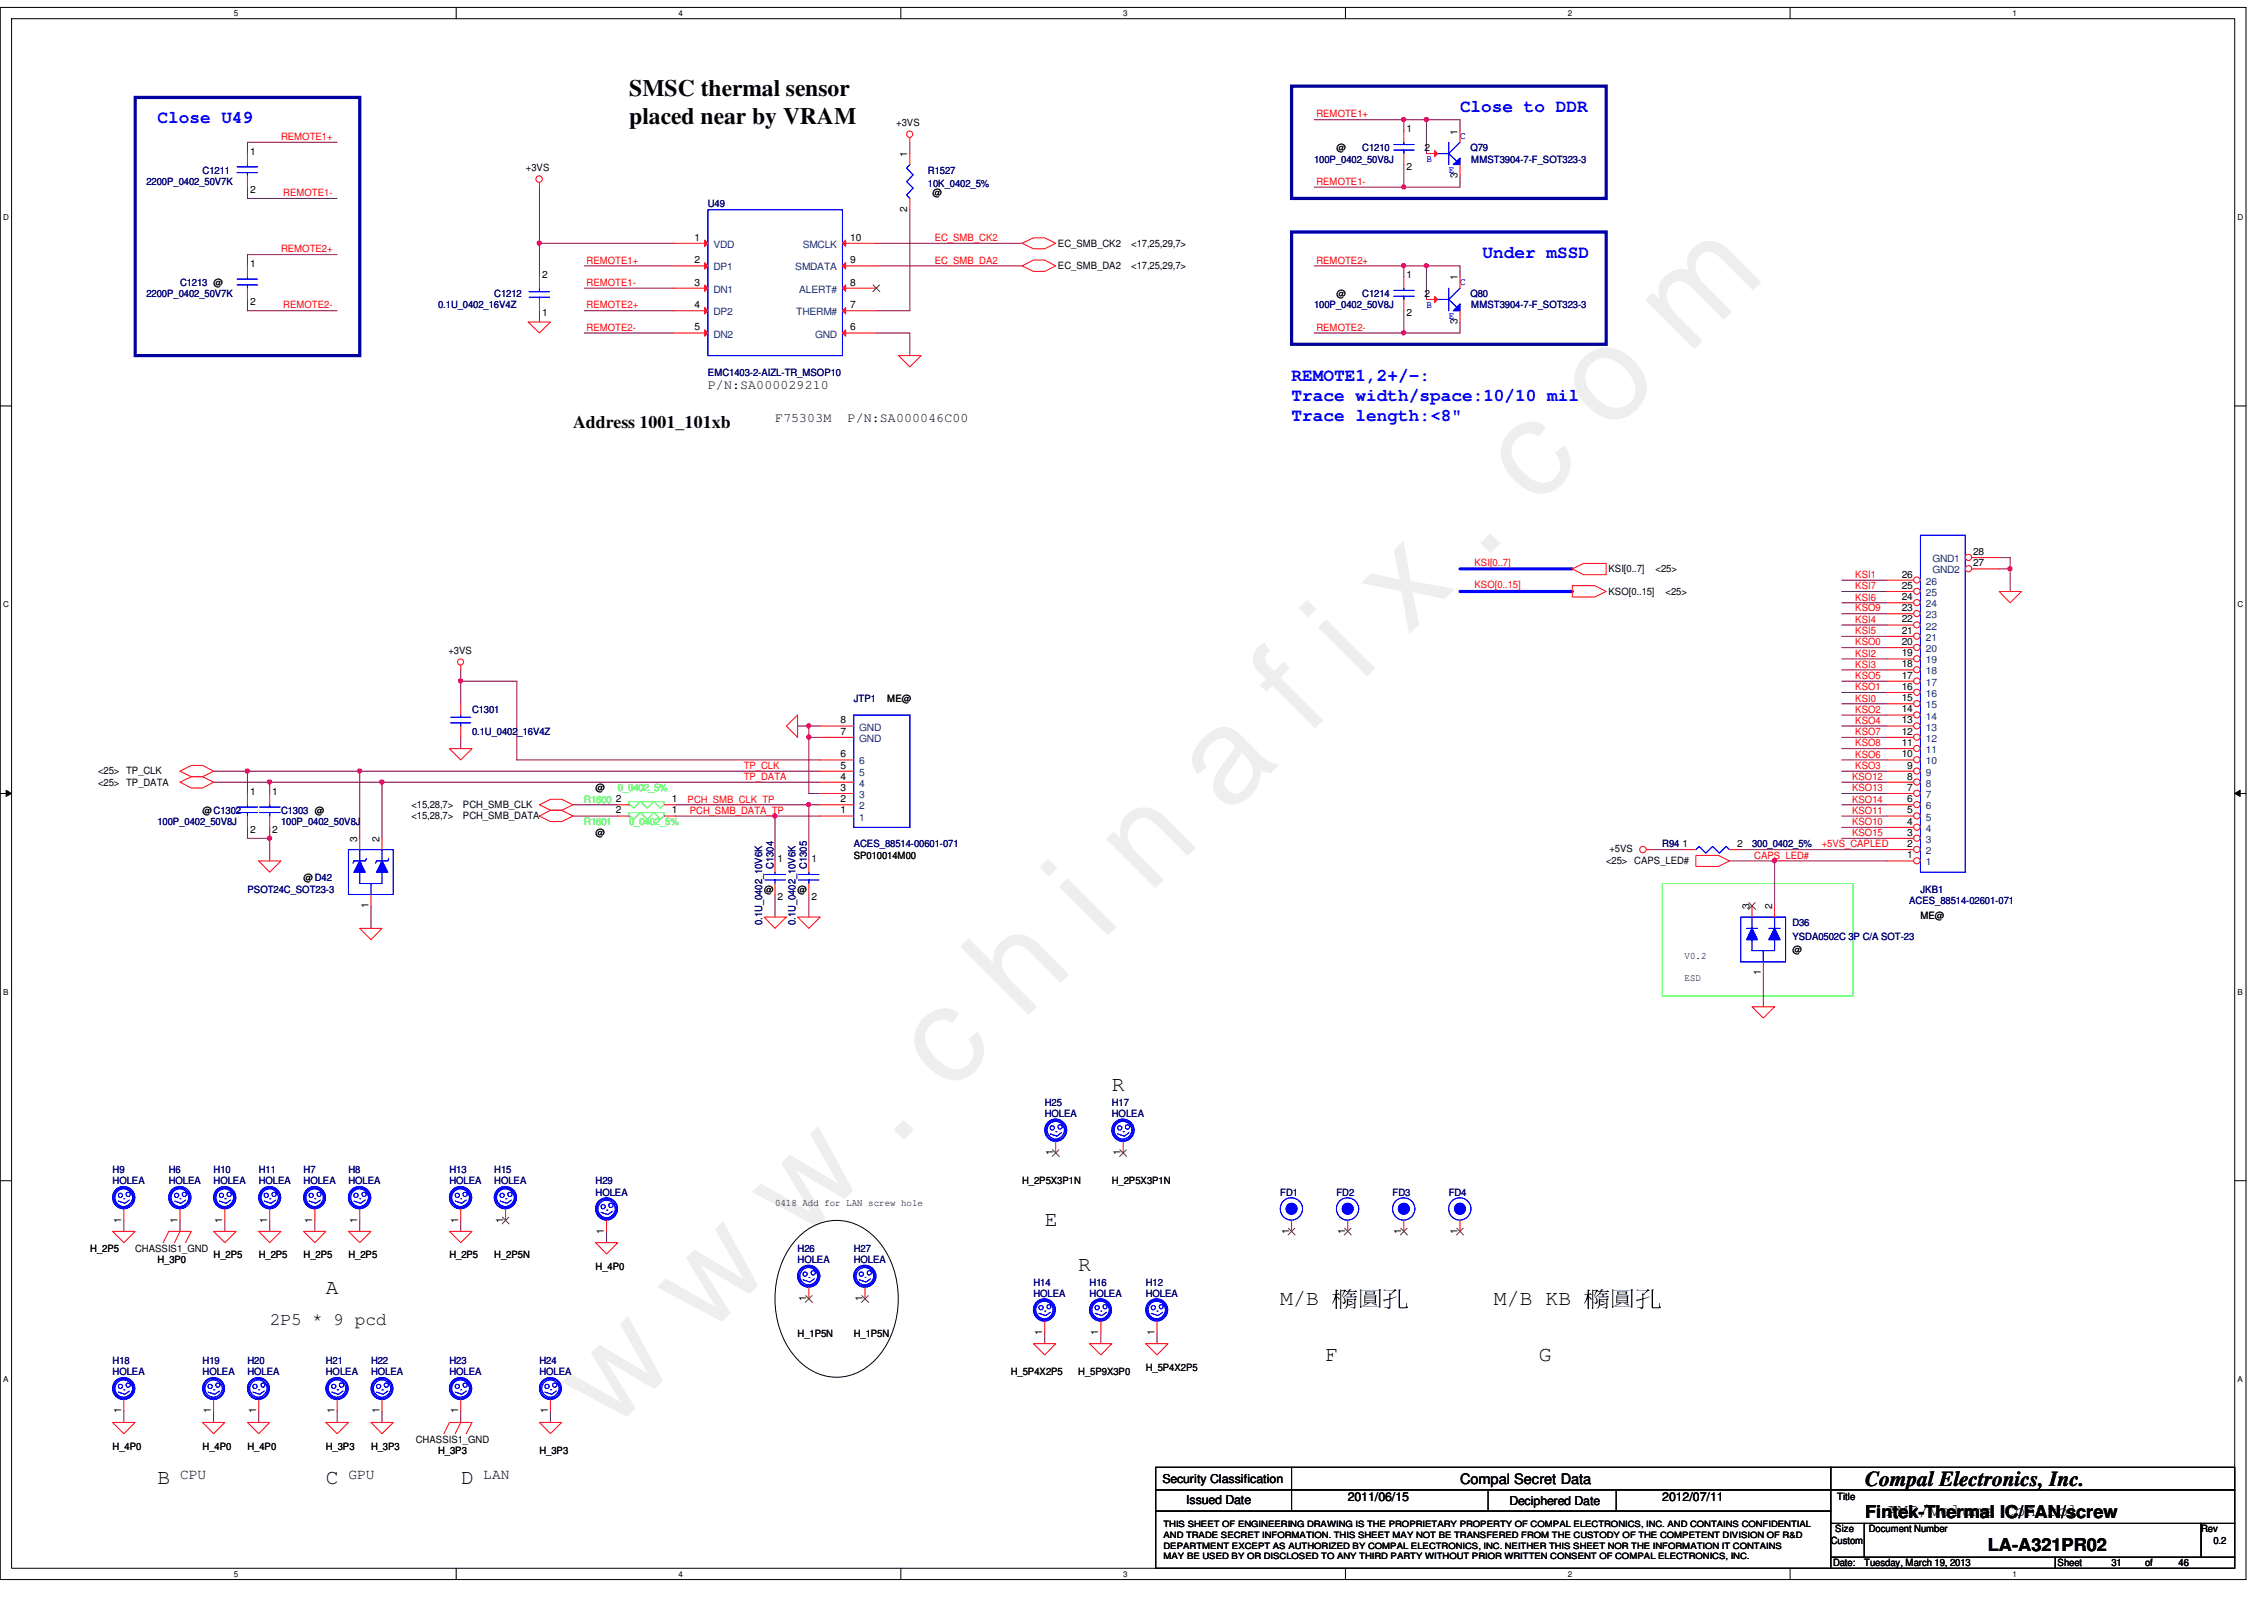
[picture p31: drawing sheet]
<svg xmlns="http://www.w3.org/2000/svg" width="297mm" height="210mm" viewBox="0 0 297 210" stroke-linecap="round" stroke-linejoin="round" font-family="sans-serif">
<defs><g id="words">
<text font-size="17.6" fill="#f0f" x="80.1" y="188" transform="rotate(-45 80.1 188)">w w w . c h i n a f i x . c o m</text>
<g font-size="3.1">
<text x="82.5" y="12.7">SMSC thermal sensor</text>
<text x="82.5" y="16.3">placed near by VRAM</text>
</g>
<g font-size="2.8">
<text x="145.9" y="143.2">R</text>
<text x="137.1" y="160.9">E</text>
<text x="141.5" y="166.8">R</text>
<text x="42.8" y="169.7">A</text>
<text x="168" y="171.2">M/B 橢橢橢</text>
<text x="196" y="171.2">M/B KB 橢橢橢</text>
<text x="173.9" y="178.5">F</text>
<text x="201.9" y="178.5">G</text>
<text x="20.7" y="194.7">B</text>
<text x="42.8" y="194.7">C</text>
<text x="60.4" y="194.7">D</text>
<text x="244.7" y="195">Compal Electronics, Inc.</text>
</g>
<g font-size="2.3" fill="#00f">
<text x="20.7" y="16.1">Close U49</text>
<text x="191.6" y="14.7">Close to DDR</text>
<text x="194.5" y="33.8">Under mSSD</text>
<text x="169.5" y="50">REMOTE1,2+/-:</text>
<text x="169.5" y="52.7">Trace width/space:10/10 mil</text>
<text x="169.5" y="55.3">Trace length:&lt;8&quot;</text>
</g>
<g font-size="2.3">
<text x="75.2" y="56.1">Address 1001_101xb</text>
<text x="35.4" y="173.8">2P5 * 9 pcd</text>
<text x="244.7" y="199.1">Fintek-Thermal IC/FAN/screw</text>
<text x="247.6" y="198.8">AMP/Volume Control</text>
<text x="260.8" y="203.5">LA-A321PR02</text>
</g>
<g font-size="1.9">
<text x="23.6" y="194">CPU</text>
<text x="45.7" y="194">GPU</text>
<text x="63.4" y="194">LAN</text>
<text x="191.6" y="194.6">Compal Secret Data</text>
</g>
<g font-size="1.7">
<text x="92.9" y="51">P/N:SA000029210</text>
<text x="101.7" y="55.4">F75303M</text>
<text x="111.2" y="55.4">P/N:SA000046C00</text>
</g>
<g font-size="1.6">
<text x="152.5" y="194.5">Security Classification</text>
<text x="155.6" y="197.3">Issued Date</text>
<text x="176.8" y="196.9">2011/06/15</text>
<text x="198" y="197.5">Deciphered Date</text>
<text x="218.1" y="196.9">2012/07/11</text>
</g>
<g font-size="1.3">
<text x="117.6" y="16.6">+3VS</text>
<text x="184.5" y="17.4">1</text>
<text x="191.2" y="17.7" transform="rotate(-90 191.2 17.7)">1</text>
<text x="32.8" y="20.3">1</text>
<text x="69" y="22.5">+3VS</text>
<text x="119" y="20.6" transform="rotate(-90 119 20.6)">1</text>
<text x="175.3" y="19.9">@</text>
<text x="184.5" y="22.4">2</text>
<text x="186.9" y="19.8">2</text>
<text x="191.2" y="23.4" transform="rotate(-90 191.2 23.4)">3</text>
<text x="32.8" y="25.3">2</text>
<text x="119" y="27.8" transform="rotate(-90 119 27.8)">2</text>
<text x="122.3" y="25.7">@</text>
<text x="32.8" y="35">1</text>
<text x="91.1" y="34.5">2</text>
<text x="91.1" y="31.6">1</text>
<text x="111.5" y="31.6">10</text>
<text x="111.5" y="34.5">9</text>
<text x="138.8" y="32.4">EC_SMB_CK2</text>
<text x="138.8" y="35.3">EC_SMB_DA2</text>
<text x="148.4" y="32.4">&lt;17,25,29,7&gt;</text>
<text x="148.4" y="35.3">&lt;17,25,29,7&gt;</text>
<text x="32.8" y="40">2</text>
<text x="71.1" y="41.5">1</text>
<text x="71.1" y="36.5">2</text>
<text x="91.1" y="37.5">3</text>
<text x="91.1" y="40.4">4</text>
<text x="111.5" y="40.4">7</text>
<text x="111.5" y="37.5">8</text>
<text x="175.3" y="39">@</text>
<text x="184.5" y="36.5">1</text>
<text x="184.5" y="41.5">2</text>
<text x="186.9" y="38.9">2</text>
<text x="191.2" y="36.8" transform="rotate(-90 191.2 36.8)">1</text>
<text x="91.1" y="43.3">5</text>
<text x="111.5" y="43.3">6</text>
<text x="191.2" y="42.5" transform="rotate(-90 191.2 42.5)">3</text>
<text x="211" y="75.1">KSI[0..7]</text>
<text x="217.2" y="75.1">&lt;25&gt;</text>
<text x="249.5" y="77.3">25</text>
<text x="249.5" y="75.8">26</text>
<text x="258.9" y="72.8">28</text>
<text x="258.9" y="74.3">27</text>
<text x="211" y="78">KSO[0..15]</text>
<text x="218.5" y="78">&lt;25&gt;</text>
<text x="249.5" y="83.1">21</text>
<text x="249.5" y="81.7">22</text>
<text x="249.5" y="80.2">23</text>
<text x="249.5" y="78.7">24</text>
<text x="58.8" y="85.9">+3VS</text>
<text x="249.5" y="89">17</text>
<text x="249.5" y="87.5">18</text>
<text x="249.5" y="86.1">19</text>
<text x="249.5" y="84.6">20</text>
<text x="110.3" y="94.9">8</text>
<text x="116.4" y="92">ME@</text>
<text x="249.5" y="94.9">13</text>
<text x="249.5" y="93.5">14</text>
<text x="249.5" y="92">15</text>
<text x="249.5" y="90.5">16</text>
<text x="12.9" y="101.6">&lt;25&gt; TP_CLK</text>
<text x="110.3" y="100.8">5</text>
<text x="110.3" y="99.4">6</text>
<text x="110.3" y="96.4">7</text>
<text x="249.5" y="99.4">10</text>
<text x="249.5" y="97.9">11</text>
<text x="249.5" y="96.4">12</text>
<text x="250.2" y="100.8">9</text>
<text x="12.9" y="103.1">&lt;25&gt; TP_DATA</text>
<text x="26.6" y="106.8">@C1302</text>
<text x="32.8" y="104.3">1</text>
<text x="35.7" y="104.3">1</text>
<text x="54" y="106">&lt;15,28,7&gt;</text>
<text x="54" y="107.5">&lt;15,28,7&gt;</text>
<text x="60.7" y="106">PCH_SMB_CLK</text>
<text x="60.7" y="107.5">PCH_SMB_DATA</text>
<text x="78.1" y="103.8">@</text>
<text x="80.8" y="105.2">2</text>
<text x="80.8" y="106.7">2</text>
<text x="88.1" y="105.2">1</text>
<text x="88.1" y="106.7">1</text>
<text x="110.3" y="106.7">1</text>
<text x="110.3" y="105.2">2</text>
<text x="110.3" y="103.8">3</text>
<text x="110.3" y="102.3">4</text>
<text x="250.2" y="106.7">5</text>
<text x="250.2" y="105.2">6</text>
<text x="250.2" y="103.8">7</text>
<text x="250.2" y="102.3">8</text>
<text x="32.8" y="109.3">2</text>
<text x="35.7" y="109.3">2</text>
<text x="46.9" y="110.4" transform="rotate(-90 46.9 110.4)">3</text>
<text x="49.8" y="110.4" transform="rotate(-90 49.8 110.4)">2</text>
<text x="78.1" y="109.7">@</text>
<text x="102" y="113.1">1</text>
<text x="106.5" y="113.1">1</text>
<text x="112" y="112.6">SP010014M00</text>
<text x="210.7" y="113.4">&lt;25&gt; CAPS_LED#</text>
<text x="211.2" y="111.8">+5VS</text>
<text x="220.8" y="111.1">1</text>
<text x="227.9" y="111.1">2</text>
<text x="250.2" y="112.6">1</text>
<text x="250.2" y="111.1">2</text>
<text x="250.2" y="109.6">3</text>
<text x="250.2" y="108.2">4</text>
<text x="39.8" y="115.6">@D42</text>
<text x="48.3" y="119.1" transform="rotate(-90 48.3 119.1)">1</text>
<text x="100.2" y="117.1">@</text>
<text x="102" y="118.1">2</text>
<text x="104.6" y="117.1">@</text>
<text x="106.5" y="118.1">2</text>
<text x="229.5" y="119.3" transform="rotate(-90 229.5 119.3)">3</text>
<text x="232.5" y="119.3" transform="rotate(-90 232.5 119.3)">2</text>
<text x="221" y="125.8">V0.2</text>
<text x="235.2" y="125.1">@</text>
<text x="252" y="120.6">ME@</text>
<text x="221" y="128.7">ESD</text>
<text x="231" y="128" transform="rotate(-90 231 128)">1</text>
<text x="134.1" y="155.4">H_2P5X3P1N</text>
<text x="138.2" y="151.6" transform="rotate(-90 138.2 151.6)">1</text>
<text x="145.9" y="155.4">H_2P5X3P1N</text>
<text x="147" y="151.6" transform="rotate(-90 147 151.6)">1</text>
<text x="15.9" y="160.4" transform="rotate(-90 15.9 160.4)">1</text>
<text x="23.3" y="160.4" transform="rotate(-90 23.3 160.4)">1</text>
<text x="29.2" y="160.4" transform="rotate(-90 29.2 160.4)">1</text>
<text x="35" y="160.4" transform="rotate(-90 35 160.4)">1</text>
<text x="41" y="160.4" transform="rotate(-90 41 160.4)">1</text>
<text x="46.9" y="160.4" transform="rotate(-90 46.9 160.4)">1</text>
<text x="60.1" y="160.4" transform="rotate(-90 60.1 160.4)">1</text>
<text x="66" y="160.4" transform="rotate(-90 66 160.4)">1</text>
<text x="79.2" y="161.9" transform="rotate(-90 79.2 161.9)">1</text>
<text x="101.7" y="158.2">0418 Add for LAN screw hole</text>
<text x="169.1" y="161.9" transform="rotate(-90 169.1 161.9)">1</text>
<text x="176.5" y="161.9" transform="rotate(-90 176.5 161.9)">1</text>
<text x="183.9" y="161.9" transform="rotate(-90 183.9 161.9)">1</text>
<text x="191.2" y="161.9" transform="rotate(-90 191.2 161.9)">1</text>
<text x="11.8" y="164.2">H_2P5</text>
<text x="17.7" y="164.2">CHASSIS1_GND</text>
<text x="20.7" y="165.7">H_3P0</text>
<text x="28" y="165.1">H_2P5</text>
<text x="33.9" y="165.1">H_2P5</text>
<text x="39.8" y="165.1">H_2P5</text>
<text x="45.7" y="165.1">H_2P5</text>
<text x="59" y="165.1">H_2P5</text>
<text x="64.9" y="165.1">H_2P5N</text>
<text x="78.1" y="166.6">H_4P0</text>
<text x="105.8" y="170.7" transform="rotate(-90 105.8 170.7)">1</text>
<text x="113.2" y="170.7" transform="rotate(-90 113.2 170.7)">1</text>
<text x="104.6" y="175.4">H_1P5N</text>
<text x="112" y="175.4">H_1P5N</text>
<text x="136.7" y="175.1" transform="rotate(-90 136.7 175.1)">1</text>
<text x="144.1" y="175.1" transform="rotate(-90 144.1 175.1)">1</text>
<text x="150.3" y="179.8">H_5P4X2P5</text>
<text x="151.5" y="175.1" transform="rotate(-90 151.5 175.1)">1</text>
<text x="15.9" y="185.4" transform="rotate(-90 15.9 185.4)">1</text>
<text x="27.7" y="185.4" transform="rotate(-90 27.7 185.4)">1</text>
<text x="33.6" y="185.4" transform="rotate(-90 33.6 185.4)">1</text>
<text x="43.9" y="185.4" transform="rotate(-90 43.9 185.4)">1</text>
<text x="49.8" y="185.4" transform="rotate(-90 49.8 185.4)">1</text>
<text x="60.1" y="185.4" transform="rotate(-90 60.1 185.4)">1</text>
<text x="71.9" y="185.4" transform="rotate(-90 71.9 185.4)">1</text>
<text x="132.6" y="180.4">H_5P4X2P5</text>
<text x="141.5" y="180.4">H_5P9X3P0</text>
<text x="14.8" y="190.2">H_4P0</text>
<text x="26.6" y="190.2">H_4P0</text>
<text x="32.5" y="190.2">H_4P0</text>
<text x="42.8" y="190.2">H_3P3</text>
<text x="48.7" y="190.2">H_3P3</text>
<text x="54.6" y="189.3">CHASSIS1_GND</text>
<text x="57.5" y="190.8">H_3P3</text>
<text x="70.8" y="190.8">H_3P3</text>
<text x="241" y="196.8">Title</text>
<text x="240.2" y="202.5">Custom</text>
<text x="240.8" y="201">Size</text>
<text x="245.2" y="201">Document Number</text>
<text x="288.8" y="201">Rev</text>
<text x="290.4" y="202.5">0.2</text>
<text x="240.5" y="205.5">Date:</text>
<text x="244.6" y="205.5">Tuesday, March 19, 2013</text>
<text x="270" y="205.5">Sheet</text>
<text x="277" y="205.5">31</text>
<text x="281.4" y="205.5">of</text>
<text x="285.8" y="205.5">46</text>
</g>
<g font-size="1.3" fill="#f00">
<text x="172.7" y="15.4">REMOTE1+</text>
<text x="36.9" y="18.4">REMOTE1+</text>
<text x="37.2" y="25.7">REMOTE1-</text>
<text x="172.7" y="24.3">REMOTE1-</text>
<text x="36.9" y="33.1">REMOTE2+</text>
<text x="77" y="34.6">REMOTE1+</text>
<text x="122.6" y="34.6">EC_SMB_DA2</text>
<text x="122.6" y="31.6">EC_SMB_CK2</text>
<text x="172.7" y="34.6">REMOTE2+</text>
<text x="37.2" y="40.5">REMOTE2-</text>
<text x="77" y="37.5">REMOTE1-</text>
<text x="77" y="40.5">REMOTE2+</text>
<text x="77" y="43.4">REMOTE2-</text>
<text x="172.7" y="43.4">REMOTE2-</text>
<text x="193.5" y="74.2">KSI[0..7]</text>
<text x="193.5" y="77.2">KSO[0..15]</text>
<text x="243.4" y="75.8">KSI1</text>
<text x="243.4" y="77.3">KSI7</text>
<text x="243.4" y="78.8">KSI6</text>
<text x="243.4" y="80.2">KSO9</text>
<text x="243.4" y="81.7">KSI4</text>
<text x="243.4" y="83.2">KSI5</text>
<text x="243.4" y="86.1">KSI2</text>
<text x="243.4" y="87.6">KSI3</text>
<text x="243.4" y="89.1">KSO5</text>
<text x="243.4" y="84.7">KSO0</text>
<text x="243.4" y="90.6">KSO1</text>
<text x="243.4" y="93.5">KSO2</text>
<text x="243.4" y="95">KSO4</text>
<text x="243.4" y="92">KSI0</text>
<text x="97.6" y="100.9">TP_CLK</text>
<text x="243.4" y="99.4">KSO6</text>
<text x="243.4" y="96.4">KSO7</text>
<text x="243.4" y="97.9">KSO8</text>
<text x="243.4" y="100.9">KSO3</text>
<text x="90.2" y="105.3">PCH_SMB_CLK_TP</text>
<text x="90.5" y="106.8">PCH_SMB_DATA_TP</text>
<text x="97.6" y="102.3">TP_DATA</text>
<text x="243" y="102.3">KSO12</text>
<text x="243" y="103.8">KSO13</text>
<text x="243" y="105.3">KSO14</text>
<text x="243" y="106.8">KSO11</text>
<text x="230.2" y="112.6">CAPS_LED#</text>
<text x="239" y="111.2">+5VS_CAPLED</text>
<text x="243" y="109.7">KSO15</text>
<text x="243" y="108.2">KSO10</text>
</g>
<g font-size="1.3" fill="#000080">
<text x="26.6" y="22.8">C1211</text>
<text x="121.7" y="22.8">R1527</text>
<text x="172.4" y="21.3">100P_0402_50V8J</text>
<text x="178.7" y="19.9">C1210</text>
<text x="192.9" y="19.9">Q79</text>
<text x="193" y="21.3">MMST3904-7-F_SOT323-3</text>
<text x="19.2" y="24.3">2200P_0402_50V7K</text>
<text x="92.9" y="27.2">U49</text>
<text x="121.7" y="24.6">10K_0402_5%</text>
<text x="19.2" y="39">2200P_0402_50V7K</text>
<text x="23.6" y="37.5">C1213 @</text>
<text x="57.5" y="40.5">0.1U_0402_16V4Z</text>
<text x="64.9" y="39">C1212</text>
<text x="172.4" y="40.5">100P_0402_50V8J</text>
<text x="178.7" y="39">C1214</text>
<text x="192.9" y="39">Q80</text>
<text x="193" y="40.5">MMST3904-7-F_SOT323-3</text>
<text x="92.9" y="49.3">EMC1403-2-AIZL-TR_MSOP10</text>
<text x="61.9" y="93.5">C1301</text>
<text x="112" y="92">JTP1</text>
<text x="61.9" y="96.4">0.1U_0402_16V4Z</text>
<text x="36.9" y="106.8">C1303 @</text>
<text x="20.7" y="108.2">100P_0402_50V8J</text>
<text x="36.9" y="108.2">100P_0402_50V8J</text>
<text x="101.5" y="114" transform="rotate(-90 101.5 114)">C1304</text>
<text x="105.9" y="114" transform="rotate(-90 105.9 114)">C1305</text>
<text x="112" y="111.2">ACES_88514-00601-071</text>
<text x="218.1" y="111.2">R94</text>
<text x="229.9" y="111.2">300_0402_5%</text>
<text x="32.5" y="117.1">PSOT24C_SOT23-3</text>
<text x="250.5" y="118.5">ACES_88514-02601-071</text>
<text x="252" y="117.1">JKB1</text>
<text x="100" y="121.3" transform="rotate(-90 100 121.3)">0.1U_0402_10V6K</text>
<text x="104.4" y="121.3" transform="rotate(-90 104.4 121.3)">0.1U_0402_10V6K</text>
<text x="235.2" y="121.5">D36</text>
<text x="235.2" y="123.3">YSDA0502C 3P C/A SOT-23</text>
<text x="137.1" y="145.1">H25</text>
<text x="137.1" y="146.6">HOLEA</text>
<text x="145.9" y="145.1">H17</text>
<text x="145.9" y="146.6">HOLEA</text>
<text x="14.8" y="153.9">H9</text>
<text x="14.8" y="155.4">HOLEA</text>
<text x="22.1" y="153.9">H6</text>
<text x="22.1" y="155.4">HOLEA</text>
<text x="28" y="153.9">H10</text>
<text x="28" y="155.4">HOLEA</text>
<text x="33.9" y="153.9">H11</text>
<text x="33.9" y="155.4">HOLEA</text>
<text x="39.8" y="153.9">H7</text>
<text x="39.8" y="155.4">HOLEA</text>
<text x="45.7" y="153.9">H8</text>
<text x="45.7" y="155.4">HOLEA</text>
<text x="59" y="153.9">H13</text>
<text x="59" y="155.4">HOLEA</text>
<text x="64.9" y="153.9">H15</text>
<text x="64.9" y="155.4">HOLEA</text>
<text x="78.1" y="155.4">H29</text>
<text x="78.1" y="156.8">HOLEA</text>
<text x="168" y="156.8">FD1</text>
<text x="175.3" y="156.8">FD2</text>
<text x="182.7" y="156.8">FD3</text>
<text x="190.1" y="156.8">FD4</text>
<text x="104.6" y="164.2">H26</text>
<text x="104.6" y="165.7">HOLEA</text>
<text x="112" y="164.2">H27</text>
<text x="112" y="165.7">HOLEA</text>
<text x="135.6" y="168.7">H14</text>
<text x="135.6" y="170.1">HOLEA</text>
<text x="143" y="168.7">H16</text>
<text x="143" y="170.1">HOLEA</text>
<text x="150.3" y="168.7">H12</text>
<text x="150.3" y="170.1">HOLEA</text>
<text x="14.8" y="178.9">H18</text>
<text x="26.6" y="178.9">H19</text>
<text x="32.5" y="178.9">H20</text>
<text x="42.8" y="178.9">H21</text>
<text x="48.7" y="178.9">H22</text>
<text x="59" y="178.9">H23</text>
<text x="70.8" y="178.9">H24</text>
<text x="14.8" y="180.4">HOLEA</text>
<text x="26.6" y="180.4">HOLEA</text>
<text x="32.5" y="180.4">HOLEA</text>
<text x="42.8" y="180.4">HOLEA</text>
<text x="48.7" y="180.4">HOLEA</text>
<text x="59" y="180.4">HOLEA</text>
<text x="70.8" y="180.4">HOLEA</text>
</g>
<g font-size="1.3" fill="#00f">
<text x="187.2" y="21.2">B</text>
<text x="190.1" y="22.6">E</text>
<text x="191.6" y="18.2">C</text>
<text x="187.2" y="40.3">B</text>
<text x="190.1" y="41.8">E</text>
<text x="191.6" y="37.4">C</text>
</g>
<g font-size="1.3" fill="#004080">
<text x="93.6" y="35.5">DP1</text>
<text x="93.6" y="32.5">VDD</text>
<text x="104.3" y="35.5">SMDATA</text>
<text x="105.3" y="32.5">SMCLK</text>
<text x="93.6" y="38.4">DN1</text>
<text x="93.6" y="41.4">DP2</text>
<text x="104.5" y="41.4">THERM#</text>
<text x="104.9" y="38.4">ALERT#</text>
<text x="93.6" y="44.3">DN2</text>
<text x="106.9" y="44.3">GND</text>
<text x="252.7" y="76.7">26</text>
<text x="253.5" y="73.7">GND1</text>
<text x="253.5" y="75.2">GND2</text>
<text x="252.7" y="82.6">22</text>
<text x="252.7" y="81.1">23</text>
<text x="252.7" y="79.7">24</text>
<text x="252.7" y="78.2">25</text>
<text x="252.7" y="90">17</text>
<text x="252.7" y="88.5">18</text>
<text x="252.7" y="87">19</text>
<text x="252.7" y="85.6">20</text>
<text x="252.7" y="84.1">21</text>
<text x="112.7" y="95.8">GND</text>
<text x="252.7" y="95.8">13</text>
<text x="252.7" y="94.4">14</text>
<text x="252.7" y="92.9">15</text>
<text x="252.7" y="91.4">16</text>
<text x="112.7" y="101.8">5</text>
<text x="112.7" y="100.3">6</text>
<text x="112.7" y="97.3">GND</text>
<text x="252.7" y="101.8">9</text>
<text x="252.7" y="100.3">10</text>
<text x="252.7" y="98.8">11</text>
<text x="252.7" y="97.3">12</text>
<text x="112.7" y="107.7">1</text>
<text x="112.7" y="106.2">2</text>
<text x="112.7" y="104.7">3</text>
<text x="112.7" y="103.2">4</text>
<text x="252.7" y="107.7">5</text>
<text x="252.7" y="106.2">6</text>
<text x="252.7" y="104.7">7</text>
<text x="252.7" y="103.2">8</text>
<text x="252.7" y="113.5">1</text>
<text x="252.7" y="112.1">2</text>
<text x="252.7" y="110.6">3</text>
<text x="252.7" y="109.1">4</text>
</g>
<g font-size="1.3" fill="#0f0">
<text x="76.7" y="105.3">R1600</text>
<text x="81.1" y="103.8">0_0402_5%</text>
<text x="76.7" y="108.2">R1601</text>
<text x="82.5" y="108.2">0_0402_5%</text>
</g>
<g font-size="1.1">
<text x="30.7" y="2.1">5</text>
<text x="89" y="2.1">4</text>
<text x="147.4" y="2.1">3</text>
<text x="205.7" y="2.1">2</text>
<text x="264" y="2.1">1</text>
<text x=".4" y="28.8">D</text>
<text x="293.6" y="28.8">D</text>
<text x=".4" y="79.6">C</text>
<text x="293.6" y="79.6">C</text>
<text x=".4" y="130.5">B</text>
<text x="293.6" y="130.5">B</text>
<text x=".4" y="181.3">A</text>
<text x="293.6" y="181.3">A</text>
<text x="152.7" y="203.2">DEPARTMENT EXCEPT AS AUTHORIZED BY COMPAL ELECTRONICS, INC. NEITHER THIS SHEET NOR THE INFORMATION IT CONTAINS</text>
<text x="152.7" y="200.4">THIS SHEET OF ENGINEERING DRAWING IS THE PROPRIETARY PROPERTY OF COMPAL ELECTRONICS, INC. AND CONTAINS CONFIDENTIAL</text>
<text x="152.7" y="201.8">AND TRADE SECRET INFORMATION. THIS SHEET MAY NOT BE TRANSFERED FROM THE CUSTODY OF THE COMPETENT DIVISION OF R&amp;D</text>
<text x="30.7" y="206.9">5</text>
<text x="89" y="206.9">4</text>
<text x="147.4" y="206.9">3</text>
<text x="152.6" y="204.6">MAY BE USED BY OR DISCLOSED TO ANY THIRD PARTY WITHOUT PRIOR WRITTEN CONSENT OF COMPAL ELECTRONICS, INC.</text>
<text x="205.7" y="206.9">2</text>
<text x="264" y="206.9">1</text>
</g>
</g></defs>
<path d="M0 1h294.7v206.2h-294.7zM1.5 2.5h291.7v203.2h-291.7z" fill="none" stroke="#000" stroke-width=".13"/>
<g fill="#fff">
<path d="M30.7 1.1h.6v1.2h-.6z"/>
<path d="M30.7 205.9h.6v1.2h-.6z"/>
</g>
<path d="M59.9 1v1.5M59.9 205.7v1.5" fill="none" stroke="#000" stroke-width=".13"/>
<g fill="#fff">
<path d="M89 1.1h.6v1.2h-.6z"/>
<path d="M89 205.9h.6v1.2h-.6z"/>
</g>
<path d="M118.2 1v1.5M118.2 205.7v1.5" fill="none" stroke="#000" stroke-width=".13"/>
<g fill="#fff">
<path d="M147.4 1.1h.6v1.2h-.6z"/>
<path d="M147.4 205.9h.6v1.2h-.6z"/>
</g>
<path d="M176.5 1v1.5M176.5 205.7v1.5" fill="none" stroke="#000" stroke-width=".13"/>
<g fill="#fff">
<path d="M205.7 1.1h.6v1.2h-.6z"/>
<path d="M205.7 205.9h.6v1.2h-.6z"/>
</g>
<path d="M234.9 1v1.5M234.9 205.7v1.5" fill="none" stroke="#000" stroke-width=".13"/>
<g fill="#fff">
<path d="M264 1.1h.6v1.2h-.6z"/>
<path d="M264 205.9h.6v1.2h-.6z"/>
<path d="M.4 27.9h.8v1.1h-.8z"/>
<path d="M293.6 27.9h.7v1.1h-.7z"/>
<path d="M.4 78.7h.8v1.1h-.8z"/>
<path d="M293.6 78.7h.7v1.1h-.7z"/>
</g>
<path d="M0 53.3h1.5M293.2 53.3h1.5" fill="none" stroke="#000" stroke-width=".13"/>
<g fill="#fff">
<path d="M.4 129.5h.7v1.2h-.7z"/>
<path d="M293.6 129.5h.7v1.2h-.7z"/>
</g>
<path d="M0 104.1h1.5M.8 103.7l.7 .4-.7 .4zM293.2 104.1l.7-.4v.8zM293.2 104.1h1.5" fill="none" stroke="#000" stroke-width=".13"/>
<path d="M.8 103.7l.7 .4-.7 .4zM293.2 104.1l.7-.4v.8z" fill="#000"/>
<g fill="#fff">
<path d="M.4 180.3h.7v1.2h-.7z"/>
<path d="M293.6 180.3h.7v1.2h-.7z"/>
</g>
<path d="M0 154.9h1.5M293.2 154.9h1.5" fill="none" stroke="#000" stroke-width=".13"/>
<path d="M17.7 12.8h29.5v33.9h-29.5zM169.5 11.3h41.2v14.7h-41.2zM169.5 30.4h41.2v14.8h-41.2z" fill="none" stroke="#0000a0" stroke-width=".42"/>
<path d="M218.1 115.9h25v14.7h-25z" fill="none" stroke="#0f0" stroke-width=".13"/>
<path d="M172.4 15.7h11.8v1.5M187.2 15.7h4.4v1.5M184.2 21.6v3M191.6 23.1v1.5" fill="none" stroke="#800040" stroke-width=".13"/>
<circle cx="184.2" cy="15.7" r=".29" fill="#f0f"/>
<circle cx="184.2" cy="15.7" r=".29" fill="none" stroke="#f0f" stroke-width=".13"/>
<path d="M187.2 15.7v4.5" fill="none" stroke="#800040" stroke-width=".13"/>
<circle cx="187.1" cy="15.7" r=".29" fill="#f0f"/>
<circle cx="187.1" cy="15.7" r=".29" fill="none" stroke="#f0f" stroke-width=".13"/>
<g fill="none" stroke="#800040" stroke-width=".13">
<path d="M44.2 18.7h-11.7v1.5M119.4 18.7v1.5M184.2 15.7h3M32.5 39.3v1.5h11.7M32.5 24.6v1.4h11.7M44.2 33.4h-11.7v1.5M241.6 76.1h6M241.6 77.6h6M241.6 79.1h6M262.3 73.2h1.4v1.4M262.3 74.6h1.4M263.7 74.6v3"/>
<path d="M241.6 99.7h6M241.6 86.4h6M241.6 87.9h6M241.6 89.4h6M241.6 90.8h6M241.6 93.8h6M241.6 95.2h6M241.6 96.7h6M241.6 98.2h6M241.6 80.5h6M241.6 82h6M241.6 83.5h6"/>
<path d="M241.6 85h6M228.4 111.5h19.2M232.8 112.9h14.8M241.6 110h6M241.6 101.2h6M241.6 102.6h6M241.6 104.1h6M241.6 105.6h6M241.6 107.1h6M241.6 108.5h6M16.3 160.1v1.4M23.6 160.1v1.4"/>
<path d="M29.5 160.1v1.4M35.4 160.1v1.4M41.3 160.1v1.4M47.2 160.1v1.4M60.4 160.1v1.4M16.3 185.1v1.5M28 185.1v1.5M33.9 185.1v1.5M44.2 185.1v1.5M50.1 185.1v1.5M60.4 185.1v1.5"/>
</g>
<circle cx="263.7" cy="74.6" r=".29" fill="#f0f"/>
<circle cx="263.7" cy="74.6" r=".29" fill="none" stroke="#f0f" stroke-width=".13"/>
<path d="M241.6 92.3h6M32.5 101.2h14.7" fill="none" stroke="#800040" stroke-width=".13"/>
<circle cx="32.4" cy="101.2" r=".29" fill="#f0f"/>
<circle cx="32.4" cy="101.2" r=".29" fill="none" stroke="#f0f" stroke-width=".13"/>
<path d="M35.4 102.6h14.7" fill="none" stroke="#800040" stroke-width=".13"/>
<circle cx="35.4" cy="102.6" r=".29" fill="#f0f"/>
<circle cx="35.4" cy="102.6" r=".29" fill="none" stroke="#f0f" stroke-width=".13"/>
<path d="M50.1 102.6h57.5" fill="none" stroke="#800040" stroke-width=".13"/>
<circle cx="50.1" cy="102.6" r=".29" fill="#f0f"/>
<circle cx="50.1" cy="102.6" r=".29" fill="none" stroke="#f0f" stroke-width=".13"/>
<path d="M28 102.6h7.4v1.5M28 101.2h4.5v2.9M32.5 108.5v1.5h2.9" fill="none" stroke="#800040" stroke-width=".13"/>
<circle cx="35.4" cy="110" r=".29" fill="#f0f"/>
<circle cx="35.4" cy="110" r=".29" fill="none" stroke="#f0f" stroke-width=".13"/>
<path d="M60.4 96.7v1.5M60.4 89.4v2.9M35.4 108.5v4.4" fill="none" stroke="#800040" stroke-width=".13"/>
<circle cx="60.4" cy="89.3" r=".29" fill="#f0f"/>
<circle cx="60.4" cy="89.3" r=".29" fill="none" stroke="#f0f" stroke-width=".13"/>
<path d="M60.4 89.4h7.4M48.7 118.8v3M50.1 102.6v7.4M107.6 101.2h-60.4v8.8" fill="none" stroke="#800040" stroke-width=".13"/>
<circle cx="47.2" cy="101.2" r=".29" fill="#f0f"/>
<circle cx="47.2" cy="101.2" r=".29" fill="none" stroke="#f0f" stroke-width=".13"/>
<path d="M60.4 87.9v1.5M67.8 99.7h39.8" fill="none" stroke="#800040" stroke-width=".13"/>
<g fill="none" stroke="#f00" stroke-width=".13">
<path d="M119.4 18.1v.6M70.8 24v.6M262.3 77.6h2.9l-1.5 1.5zM59 98.2h2.9l-1.5 1.5zM60.4 87.3v.6M23.6 101.2l1.5-.8h1.5l1.4 .8-1.4 .7h-1.5zM23.6 102.6l1.5-.7h1.5l1.4 .7-1.4 .8h-1.5zM33.9 112.9h3l-1.5 1.5zM47.2 121.8h2.9l-1.4 1.5zM35.4 158.6v1.5M66.3 158.6v1.5M14.8 161.5h2.9l-1.4 1.5z"/>
<path d="M21.4 163l.7-1.5h3l-.8 1.5M23.6 161.5l-.7 1.5M28 161.5h3l-1.5 1.5zM33.9 161.5h3l-1.5 1.5zM39.8 161.5h3l-1.5 1.5zM45.7 161.5h3l-1.5 1.5zM59 161.5h2.9l-1.5 1.5zM14.8 186.6h2.9l-1.4 1.5zM26.6 186.6h2.9l-1.5 1.5zM32.5 186.6h2.9l-1.5 1.5zM42.8 186.6h2.9l-1.5 1.5zM44.2 183.6v1.5"/>
<path d="M48.7 186.6h2.9l-1.5 1.5zM58.2 188.1l.8-1.5h2.9l-.7 1.5M60.4 186.6l-.7 1.5"/>
<circle cx="119.3" cy="17.6" r=".42"/>
<circle cx="70.7" cy="23.5" r=".43"/>
<circle cx="60.4" cy="86.8" r=".4"/>
</g>
<g fill="none" stroke="#000" stroke-width=".13">
<path d="M151.6 192.5h88.6v3h-88.6zM151.6 195.5h88.6v2.7h-88.6zM151.6 198.2h88.6v7.5h-88.6zM169.5 192.5v5.7M195.2 195.5v2.7M212 195.5v2.7M240.2 192.5h53v3h-53zM240.2 195.5h53v4.4h-53zM240.2 199.9h4.4v4.4h-4.4zM244.6 199.9h44.2v4.4h-44.2zM288.8 199.9h4.4v4.4h-4.4zM240.2 204.3h29.5v1.4h-29.5z"/>
<path d="M269.7 204.3h23.5v1.4h-23.5z"/>
</g>
<g fill="none" stroke="#00f" stroke-width=".13">
<path d="M35.4 157.3h.2M36.1 157.4l-.5 .5-.9-.3M66.3 157.3h.2M67.1 157.4l-.6 .5-.9-.3M44.2 182.3h.2M45 182.5l-.6 .4-.9-.3"/>
<circle cx="34.9" cy="156.8" r=".29"/>
<circle cx="35.4" cy="157.1" r="1.45"/>
<circle cx="35.4" cy="157.1" r="1.15"/>
<circle cx="35.4" cy="157.1" r="1.31"/>
<circle cx="35.9" cy="156.7" r=".29"/>
<circle cx="65.9" cy="156.8" r=".29"/>
<circle cx="66.3" cy="157.1" r="1.46"/>
<circle cx="66.3" cy="157.1" r="1.17"/>
<circle cx="66.3" cy="157.1" r="1.31"/>
<circle cx="66.9" cy="156.7" r=".29"/>
<circle cx="43.8" cy="181.9" r=".29"/>
<circle cx="44.2" cy="182.2" r="1.45"/>
<circle cx="44.2" cy="182.2" r="1.15"/>
<circle cx="44.2" cy="182.2" r="1.32"/>
<circle cx="44.8" cy="181.7" r=".29"/>
</g>
<path d="M65.9 159.7l.9 .9M66.8 159.7l-.9 .9" fill="none" stroke="#804000" stroke-width=".13"/>
<path d="M190.7 21.6l.9-.9v.9z" fill-rule="evenodd" fill="#00f"/>
<path d="M190.1 18.7v2.9M191.6 18.7l-1.5 1.5 1 1M188.6 20.2h1.5M190.7 21.6l.9-.9v.9z" fill="none" stroke="#00f" stroke-width=".13"/>
<path d="M190.7 21.6l.9-.9v.9z" fill-rule="evenodd" fill="#00f"/>
<path d="M190.1 18.7v2.9M191.6 18.7l-1.5 1.5 1 1M188.6 20.2h1.5M190.7 21.6l.9-.9v.9z" fill="none" stroke="#00f" stroke-width=".13"/>
<path d="M188.2 19.7l.4 .5-.4 .4z" fill="#f00"/>
<g fill="none" stroke="#f00" stroke-width=".13">
<path d="M184.2 17.2v1.5M188.2 19.7l.4 .5-.4 .4zM191.6 17.2v1.5M32.5 34.9v1.4M32.5 37.8v1.5M119.4 20.2v1.4M184.2 20.2v1.4M187.2 20.2h1.4M191.6 21.6v1.5M60.4 92.3v1.5M60.4 95.2v1.5M32.5 104.1v1.5"/>
<path d="M32.5 107.1v1.4M35.4 104.1v1.5M35.4 107.1v1.4M16.3 158.6v1.5M29.5 158.6v1.5M60.4 158.6v1.5M16.3 183.6v1.5M60.4 183.6v1.5"/>
</g>
<g fill="none" stroke="#00f" stroke-width=".13">
<path d="M182.9 19.7h2.6M182.9 19h2.6M184.2 18.7v.3M184.2 19.7v.5M31.1 37.4h2.7M31.1 36.6h2.7M32.5 36.3v.3M32.5 37.4v.4M119.4 21.6l-.4 .5 .8 .8-.8 .9 .8 .9-.8 .9 .4 .4M59.1 94.8h2.7M59.1 94.1h2.7M60.4 93.8v.3"/>
<path d="M60.4 94.8v.4M31.1 106.6h2.7M31.1 105.9h2.7M32.5 105.6v.3M32.5 106.6v.5M34.1 106.6h2.6M34.1 105.9h2.6M35.4 105.6v.3M35.4 106.6v.5M16.3 157.3h.1M17 157.4l-.6 .5-.9-.3M29.5 157.3h.2"/>
<path d="M30.3 157.4l-.6 .5-.9-.3M60.4 157.3h.2M61.2 157.4l-.6 .5-.9-.3M16.3 182.3h.1M17 182.5l-.6 .4-.9-.3M60.4 182.3h.2M61.2 182.5l-.6 .4-.9-.3"/>
<circle cx="15.8" cy="156.8" r=".29"/>
<circle cx="16.2" cy="157.1" r="1.3"/>
<circle cx="16.2" cy="157.1" r="1.46"/>
<circle cx="16.2" cy="157.1" r="1.17"/>
<circle cx="16.8" cy="156.7" r=".29"/>
<circle cx="29" cy="156.8" r=".29"/>
<circle cx="29.5" cy="157.1" r="1.46"/>
<circle cx="29.5" cy="157.1" r="1.17"/>
<circle cx="29.5" cy="157.1" r="1.31"/>
<circle cx="30.1" cy="156.7" r=".29"/>
<circle cx="60" cy="156.8" r=".29"/>
<circle cx="60.4" cy="157.1" r="1.3"/>
<circle cx="60.4" cy="157.1" r="1.46"/>
<circle cx="60.4" cy="157.1" r="1.17"/>
<circle cx="61" cy="156.7" r=".29"/>
<circle cx="15.8" cy="181.9" r=".29"/>
<circle cx="16.2" cy="182.2" r="1.31"/>
<circle cx="16.2" cy="182.2" r="1.45"/>
<circle cx="16.2" cy="182.2" r="1.15"/>
<circle cx="16.8" cy="181.7" r=".29"/>
<circle cx="60" cy="181.9" r=".29"/>
<circle cx="60.4" cy="182.2" r="1.31"/>
<circle cx="60.4" cy="182.2" r="1.45"/>
<circle cx="60.4" cy="182.2" r="1.15"/>
<circle cx="61" cy="181.7" r=".29"/>
</g>
<path d="M50.1 112.9l.8 1.5h-1.5z" fill="#00f"/>
<path d="M45.7 111.5h5.9v5.8h-5.9zM47.2 111.5v1.4M50.1 114.4v1.5h-1.4v1.4M50.1 111.5v1.4M50.1 112.9l.8 1.5h-1.5z" fill="none" stroke="#00f" stroke-width=".13"/>
<path d="M47.2 112.9l.7 1.5h-1.5z" fill="#00f"/>
<path d="M47.2 114.4v1.5h1.5M47.2 112.9l.7 1.5h-1.5zM48.1 112.6l-.2 .3h-1.5l-.1 .3M51 112.6l-.1 .3h-1.5l-.1 .3" fill="none" stroke="#00f" stroke-width=".13"/>
<path d="M50.1 112.9l.8 1.5h-1.5z" fill="#00f"/>
<path d="M45.7 111.5h5.9v5.8h-5.9zM47.2 111.5v1.4M50.1 114.4v1.5h-1.4v1.4M50.1 111.5v1.4M50.1 112.9l.8 1.5h-1.5z" fill="none" stroke="#00f" stroke-width=".13"/>
<path d="M47.2 112.9l.7 1.5h-1.5z" fill="#00f"/>
<g fill="none" stroke="#00f" stroke-width=".13">
<path d="M252 70.2h5.8v44.2h-5.8zM47.2 114.4v1.5h1.5M47.2 112.9l.7 1.5h-1.5zM48.1 112.6l-.2 .3h-1.5l-.1 .3M51 112.6l-.1 .3h-1.5l-.1 .3M23.6 157.3h.1M24.3 157.4l-.6 .5-.8-.3M47.2 157.3h.1M47.9 157.4l-.6 .5-.9-.3"/>
<circle cx="23.2" cy="156.8" r=".29"/>
<circle cx="23.6" cy="157.1" r="1.3"/>
<circle cx="23.6" cy="157.1" r="1.46"/>
<circle cx="23.6" cy="157.1" r="1.17"/>
<circle cx="24.2" cy="156.7" r=".29"/>
<circle cx="46.7" cy="156.8" r=".29"/>
<circle cx="47.2" cy="157.1" r="1.31"/>
<circle cx="47.2" cy="157.1" r="1.46"/>
<circle cx="47.2" cy="157.1" r="1.17"/>
<circle cx="47.8" cy="156.7" r=".29"/>
</g>
<path d="M47.2 110v1.5M48.7 117.3v1.5M50.1 110v1.5M23.6 158.6v1.5M47.2 158.6v1.5" fill="none" stroke="#f00" stroke-width=".13"/>
<circle cx="251.5" cy="112.9" r=".42" fill="#fff"/>
<g fill="none" stroke="#f00" stroke-width=".13">
<path d="M247.6 112.9h3.5"/>
<circle cx="251.5" cy="112.9" r=".42"/>
</g>
<circle cx="251.5" cy="111.4" r=".42" fill="#fff"/>
<g fill="none" stroke="#f00" stroke-width=".13">
<path d="M247.6 111.5h3.5"/>
<circle cx="251.5" cy="111.4" r=".42"/>
</g>
<circle cx="251.5" cy="110" r=".42" fill="#fff"/>
<g fill="none" stroke="#f00" stroke-width=".13">
<path d="M247.6 110h3.5"/>
<circle cx="251.5" cy="110" r=".42"/>
</g>
<circle cx="251.5" cy="108.5" r=".42" fill="#fff"/>
<g fill="none" stroke="#f00" stroke-width=".13">
<path d="M247.6 108.5h3.5"/>
<circle cx="251.5" cy="108.5" r=".42"/>
</g>
<circle cx="251.5" cy="107" r=".42" fill="#fff"/>
<g fill="none" stroke="#f00" stroke-width=".13">
<path d="M247.6 107.1h3.5"/>
<circle cx="251.5" cy="107" r=".42"/>
</g>
<circle cx="251.5" cy="105.6" r=".42" fill="#fff"/>
<g fill="none" stroke="#f00" stroke-width=".13">
<path d="M247.6 105.6h3.5"/>
<circle cx="251.5" cy="105.6" r=".42"/>
</g>
<circle cx="251.5" cy="104.1" r=".42" fill="#fff"/>
<g fill="none" stroke="#f00" stroke-width=".13">
<path d="M247.6 104.1h3.5"/>
<circle cx="251.5" cy="104.1" r=".42"/>
</g>
<circle cx="251.5" cy="102.6" r=".42" fill="#fff"/>
<g fill="none" stroke="#f00" stroke-width=".13">
<path d="M247.6 102.6h3.5"/>
<circle cx="251.5" cy="102.6" r=".42"/>
</g>
<circle cx="251.5" cy="101.2" r=".42" fill="#fff"/>
<g fill="none" stroke="#f00" stroke-width=".13">
<path d="M247.6 101.2h3.5"/>
<circle cx="251.5" cy="101.2" r=".42"/>
</g>
<circle cx="251.5" cy="99.7" r=".42" fill="#fff"/>
<g fill="none" stroke="#f00" stroke-width=".13">
<path d="M247.6 99.7h3.5"/>
<circle cx="251.5" cy="99.7" r=".42"/>
</g>
<circle cx="251.5" cy="98.2" r=".42" fill="#fff"/>
<g fill="none" stroke="#f00" stroke-width=".13">
<path d="M247.6 98.2h3.5"/>
<circle cx="251.5" cy="98.2" r=".42"/>
</g>
<circle cx="251.5" cy="96.7" r=".42" fill="#fff"/>
<g fill="none" stroke="#f00" stroke-width=".13">
<path d="M247.6 96.7h3.5"/>
<circle cx="251.5" cy="96.7" r=".42"/>
</g>
<circle cx="251.5" cy="95.2" r=".42" fill="#fff"/>
<g fill="none" stroke="#f00" stroke-width=".13">
<path d="M247.6 95.2h3.5"/>
<circle cx="251.5" cy="95.2" r=".42"/>
</g>
<circle cx="251.5" cy="93.8" r=".42" fill="#fff"/>
<g fill="none" stroke="#f00" stroke-width=".13">
<path d="M247.6 93.8h3.5"/>
<circle cx="251.5" cy="93.8" r=".42"/>
</g>
<circle cx="251.5" cy="92.3" r=".42" fill="#fff"/>
<g fill="none" stroke="#f00" stroke-width=".13">
<path d="M247.6 92.3h3.5"/>
<circle cx="251.5" cy="92.3" r=".42"/>
</g>
<circle cx="251.5" cy="90.8" r=".42" fill="#fff"/>
<g fill="none" stroke="#f00" stroke-width=".13">
<path d="M247.6 90.8h3.5"/>
<circle cx="251.5" cy="90.8" r=".42"/>
</g>
<circle cx="251.5" cy="89.3" r=".42" fill="#fff"/>
<g fill="none" stroke="#f00" stroke-width=".13">
<path d="M247.6 89.4h3.5"/>
<circle cx="251.5" cy="89.3" r=".42"/>
</g>
<circle cx="251.5" cy="87.9" r=".42" fill="#fff"/>
<g fill="none" stroke="#f00" stroke-width=".13">
<path d="M247.6 87.9h3.5"/>
<circle cx="251.5" cy="87.9" r=".42"/>
</g>
<circle cx="251.5" cy="86.4" r=".42" fill="#fff"/>
<g fill="none" stroke="#f00" stroke-width=".13">
<path d="M247.6 86.4h3.5"/>
<circle cx="251.5" cy="86.4" r=".42"/>
</g>
<circle cx="251.5" cy="84.9" r=".42" fill="#fff"/>
<g fill="none" stroke="#f00" stroke-width=".13">
<path d="M247.6 85h3.5"/>
<circle cx="251.5" cy="84.9" r=".42"/>
</g>
<circle cx="251.5" cy="83.5" r=".42" fill="#fff"/>
<g fill="none" stroke="#f00" stroke-width=".13">
<path d="M247.6 83.5h3.5"/>
<circle cx="251.5" cy="83.5" r=".42"/>
</g>
<circle cx="251.5" cy="82" r=".42" fill="#fff"/>
<g fill="none" stroke="#f00" stroke-width=".13">
<path d="M247.6 82h3.5"/>
<circle cx="251.5" cy="82" r=".42"/>
</g>
<circle cx="251.5" cy="80.5" r=".42" fill="#fff"/>
<g fill="none" stroke="#f00" stroke-width=".13">
<path d="M247.6 80.5h3.5"/>
<circle cx="251.5" cy="80.5" r=".42"/>
</g>
<circle cx="251.5" cy="79.1" r=".42" fill="#fff"/>
<g fill="none" stroke="#f00" stroke-width=".13">
<path d="M247.6 79.1h3.5"/>
<circle cx="251.5" cy="79.1" r=".42"/>
</g>
<circle cx="258.3" cy="73.1" r=".42" fill="#fff"/>
<g fill="none" stroke="#f00" stroke-width=".13">
<path d="M258.7 73.2h3.6"/>
<circle cx="258.3" cy="73.1" r=".42"/>
</g>
<circle cx="258.3" cy="74.6" r=".42" fill="#fff"/>
<g fill="none" stroke="#f00" stroke-width=".13">
<path d="M258.7 74.6h3.6"/>
<circle cx="258.3" cy="74.6" r=".42"/>
</g>
<circle cx="251.5" cy="77.6" r=".42" fill="#fff"/>
<g fill="none" stroke="#f00" stroke-width=".13">
<path d="M247.6 77.6h3.5"/>
<circle cx="251.5" cy="77.6" r=".42"/>
</g>
<circle cx="251.5" cy="76.1" r=".42" fill="#fff"/>
<g fill="none" stroke="#f00" stroke-width=".13">
<path d="M32.5 20.2v1.4M32.5 23.1v1.5M247.6 76.1h3.5M41.3 158.6v1.5M28 183.6v1.5M33.9 183.6v1.5M50.1 183.6v1.5"/>
<circle cx="251.5" cy="76.1" r=".42"/>
</g>
<g fill="none" stroke="#00f" stroke-width=".13">
<path d="M31.1 22.6h2.7M31.1 21.9h2.7M32.5 21.6v.3M32.5 22.6v.5M41.3 157.3h.1M42 157.4l-.6 .5-.8-.3M28 182.3h.2M28.8 182.5l-.6 .4-.9-.3M33.9 182.3h.2M34.7 182.5l-.6 .4-.9-.3M50.1 182.3h.2M50.9 182.5l-.6 .4-.9-.3"/>
<circle cx="40.8" cy="156.8" r=".29"/>
<circle cx="41.3" cy="157.1" r="1.45"/>
<circle cx="41.3" cy="157.1" r="1.15"/>
<circle cx="41.3" cy="157.1" r="1.31"/>
<circle cx="41.8" cy="156.7" r=".27"/>
<circle cx="27.6" cy="181.9" r=".29"/>
<circle cx="28" cy="182.2" r="1.32"/>
<circle cx="28" cy="182.2" r="1.44"/>
<circle cx="28" cy="182.2" r="1.14"/>
<circle cx="28.6" cy="181.7" r=".29"/>
<circle cx="33.5" cy="181.9" r=".29"/>
<circle cx="33.9" cy="182.2" r="1.32"/>
<circle cx="33.9" cy="182.2" r="1.44"/>
<circle cx="33.9" cy="182.2" r="1.14"/>
<circle cx="34.5" cy="181.7" r=".27"/>
<circle cx="49.7" cy="181.9" r=".29"/>
<circle cx="50.1" cy="182.2" r="1.32"/>
<circle cx="50.1" cy="182.2" r="1.44"/>
<circle cx="50.1" cy="182.2" r="1.14"/>
<circle cx="50.7" cy="181.7" r=".29"/>
</g>
<circle cx="184.2" cy="15.7" r=".29" fill="#f0f"/>
<circle cx="184.2" cy="15.7" r=".29" fill="none" stroke="#f0f" stroke-width=".13"/>
<circle cx="187.1" cy="15.7" r=".29" fill="#f0f"/>
<circle cx="187.1" cy="15.7" r=".29" fill="none" stroke="#f0f" stroke-width=".13"/>
<circle cx="263.7" cy="74.6" r=".29" fill="#f0f"/>
<circle cx="263.7" cy="74.6" r=".29" fill="none" stroke="#f0f" stroke-width=".13"/>
<circle cx="32.4" cy="101.2" r=".29" fill="#f0f"/>
<circle cx="32.4" cy="101.2" r=".29" fill="none" stroke="#f0f" stroke-width=".13"/>
<circle cx="35.4" cy="102.6" r=".29" fill="#f0f"/>
<circle cx="35.4" cy="102.6" r=".29" fill="none" stroke="#f0f" stroke-width=".13"/>
<circle cx="50.1" cy="102.6" r=".29" fill="#f0f"/>
<circle cx="50.1" cy="102.6" r=".29" fill="none" stroke="#f0f" stroke-width=".13"/>
<circle cx="35.4" cy="110" r=".29" fill="#f0f"/>
<circle cx="35.4" cy="110" r=".29" fill="none" stroke="#f0f" stroke-width=".13"/>
<circle cx="60.4" cy="89.3" r=".29" fill="#f0f"/>
<circle cx="60.4" cy="89.3" r=".29" fill="none" stroke="#f0f" stroke-width=".13"/>
<circle cx="47.2" cy="101.2" r=".29" fill="#f0f"/>
<circle cx="47.2" cy="101.2" r=".29" fill="none" stroke="#f0f" stroke-width=".13"/>
<use href="#words"/>
</svg>
